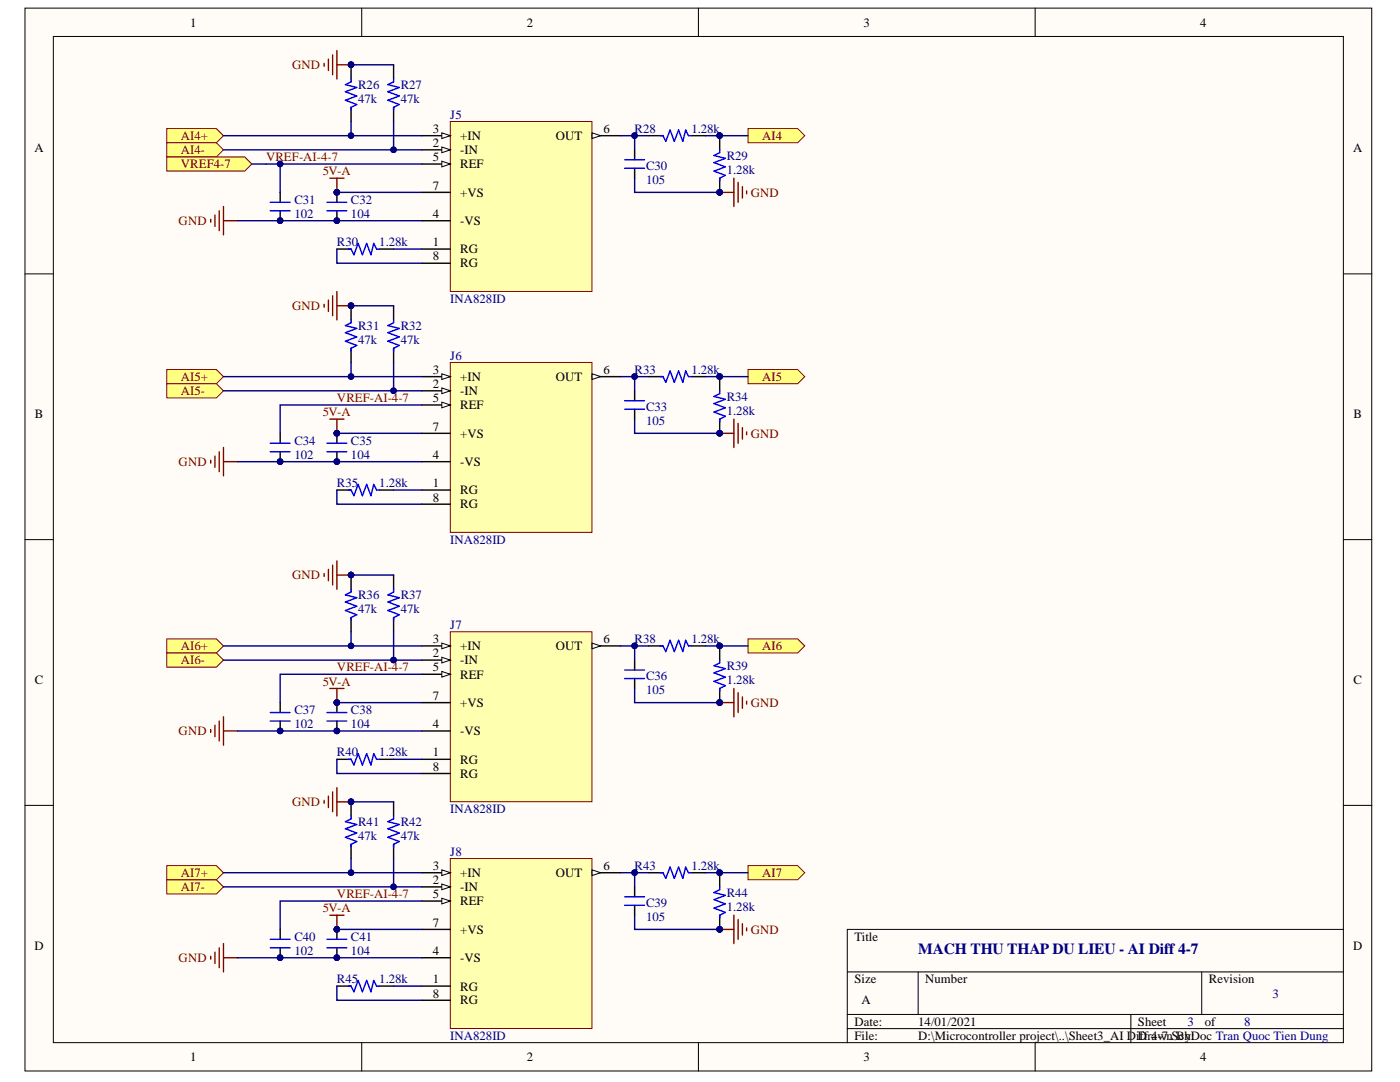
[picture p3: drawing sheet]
<svg xmlns="http://www.w3.org/2000/svg" width="279mm" height="216mm" viewBox="0 0 279 216" stroke-linecap="round" stroke-linejoin="round" font-family="sans-serif">
<defs><g id="words">
<text font-size="3.1" fill="#000080" x="183.3" y="190.4">MACH THU THAP DU LIEU - AI Diff 4-7</text>
<g font-size="2.5">
<text x="37.9" y="5.3">1</text>
<text x="105.1" y="5.3">2</text>
<text x="172.4" y="5.3">3</text>
<text x="239.5" y="5.3">4</text>
<text x="86.3" y="26.5">3</text>
<text x="86.3" y="29.3">2</text>
<text x="91.8" y="28">+IN</text>
<text x="110.9" y="28">OUT</text>
<text x="120.4" y="26.5">6</text>
<text x="6.9" y="30.4">A</text>
<text x="86.3" y="32.2">5</text>
<text x="91.8" y="30.8">-IN</text>
<text x="91.8" y="33.6">REF</text>
<text x="270" y="30.4">A</text>
<text x="86.3" y="37.8">7</text>
<text x="91.8" y="39.3">+VS</text>
<text x="86.3" y="43.5">4</text>
<text x="91.8" y="44.9">-VS</text>
<text x="86.3" y="49.1">1</text>
<text x="86.3" y="52">8</text>
<text x="91.8" y="50.5">RG</text>
<text x="91.8" y="53.4">RG</text>
<text x="86.3" y="74.6">3</text>
<text x="86.3" y="77.4">2</text>
<text x="91.8" y="76">+IN</text>
<text x="110.9" y="76">OUT</text>
<text x="120.4" y="74.6">6</text>
<text x="7" y="83.4">B</text>
<text x="86.3" y="80.3">5</text>
<text x="91.8" y="78.8">-IN</text>
<text x="91.8" y="81.7">REF</text>
<text x="270.1" y="83.4">B</text>
<text x="86.3" y="85.9">7</text>
<text x="91.8" y="87.3">+VS</text>
<text x="86.3" y="91.6">4</text>
<text x="91.8" y="93">-VS</text>
<text x="86.3" y="97.2">1</text>
<text x="86.3" y="100.1">8</text>
<text x="91.8" y="98.6">RG</text>
<text x="91.8" y="101.5">RG</text>
<text x="86.3" y="128.3">3</text>
<text x="86.3" y="131.1">2</text>
<text x="91.8" y="129.8">+IN</text>
<text x="110.9" y="129.8">OUT</text>
<text x="120.4" y="128.3">6</text>
<text x="7" y="136.5">C</text>
<text x="86.3" y="134">5</text>
<text x="91.8" y="132.6">-IN</text>
<text x="91.8" y="135.4">REF</text>
<text x="270.1" y="136.5">C</text>
<text x="86.3" y="139.6">7</text>
<text x="91.8" y="141.1">+VS</text>
<text x="86.3" y="145.3">4</text>
<text x="91.8" y="146.7">-VS</text>
<text x="86.3" y="150.9">1</text>
<text x="86.3" y="153.8">8</text>
<text x="91.8" y="152.4">RG</text>
<text x="91.8" y="155.2">RG</text>
<text x="86.3" y="173.6">3</text>
<text x="120.4" y="173.6">6</text>
<text x="86.3" y="176.4">2</text>
<text x="86.3" y="179.2">5</text>
<text x="91.8" y="175">+IN</text>
<text x="91.8" y="177.8">-IN</text>
<text x="110.9" y="175">OUT</text>
<text x="86.3" y="184.9">7</text>
<text x="91.8" y="180.7">REF</text>
<text x="6.9" y="189.5">D</text>
<text x="86.3" y="190.6">4</text>
<text x="91.8" y="186.3">+VS</text>
<text x="91.8" y="192">-VS</text>
<text x="170.5" y="187.7">Title</text>
<text x="270" y="189.5">D</text>
<text x="86.3" y="196.2">1</text>
<text x="91.8" y="197.6">RG</text>
<text x="170.5" y="196.2">Size</text>
<text x="184.7" y="196.2">Number</text>
<text x="241.3" y="196.2">Revision</text>
<text x="86.3" y="199">8</text>
<text x="91.8" y="200.4">RG</text>
<text x="171.9" y="200.4">A</text>
<text x="170.5" y="204.7">Date:</text>
<text x="170.5" y="207.5">File:</text>
<text x="183.3" y="204.7">14/01/2021</text>
<text x="183.3" y="207.5">D:\Microcontroller project\..\Sheet3_AI Diff 4-7.SchDoc Tran Quoc Tien Dung</text>
<text x="227.1" y="204.7">Sheet</text>
<text x="227.1" y="207.5">Drawn By:</text>
<text x="240.5" y="204.7">of</text>
<text x="37.9" y="211.7">1</text>
<text x="105.1" y="211.7">2</text>
<text x="172.4" y="211.7">3</text>
<text x="239.5" y="211.7">4</text>
</g>
<g font-size="2.5" fill="#800000">
<text x="58.3" y="13.8">GND</text>
<text x="36.1" y="28">AI4+</text>
<text x="152.1" y="28">AI4</text>
<text x="36.1" y="30.8">AI4-</text>
<text x="36.1" y="33.6">VREF4-7</text>
<text x="53.1" y="32.2">VREF-AI-4-7</text>
<text x="64.4" y="35">5V-A</text>
<text x="149.8" y="39.3">GND</text>
<text x="35.7" y="44.9">GND</text>
<text x="58.3" y="61.9">GND</text>
<text x="36.1" y="76">AI5+</text>
<text x="152.1" y="76">AI5</text>
<text x="36.1" y="78.8">AI5-</text>
<text x="64.4" y="83.1">5V-A</text>
<text x="67.3" y="80.3">VREF-AI-4-7</text>
<text x="149.8" y="87.3">GND</text>
<text x="35.7" y="93">GND</text>
<text x="58.3" y="115.6">GND</text>
<text x="36.1" y="129.8">AI6+</text>
<text x="152.1" y="129.8">AI6</text>
<text x="36.1" y="132.6">AI6-</text>
<text x="64.4" y="136.8">5V-A</text>
<text x="67.3" y="134">VREF-AI-4-7</text>
<text x="149.8" y="141.1">GND</text>
<text x="35.7" y="146.7">GND</text>
<text x="58.3" y="160.9">GND</text>
<text x="36.1" y="175">AI7+</text>
<text x="36.1" y="177.8">AI7-</text>
<text x="67.3" y="179.2">VREF-AI-4-7</text>
<text x="152.1" y="175">AI7</text>
<text x="64.4" y="182.1">5V-A</text>
<text x="35.7" y="192">GND</text>
<text x="149.8" y="186.3">GND</text>
</g>
<g font-size="2.5" fill="#000080">
<text x="71.5" y="17.7">R26</text>
<text x="80" y="17.7">R27</text>
<text x="71.5" y="20.6">47k</text>
<text x="80" y="20.6">47k</text>
<text x="89.9" y="23.7">J5</text>
<text x="126.7" y="26.5">R28</text>
<text x="138" y="26.5">1.28k</text>
<text x="128.9" y="33.9">C30</text>
<text x="145" y="31.9">R29</text>
<text x="145" y="34.7">1.28k</text>
<text x="58.8" y="40.7">C31</text>
<text x="70" y="40.7">C32</text>
<text x="128.9" y="36.7">105</text>
<text x="58.8" y="43.5">102</text>
<text x="70" y="43.5">104</text>
<text x="67.3" y="49.1">R30</text>
<text x="75.7" y="49.1">1.28k</text>
<text x="71.5" y="65.8">R31</text>
<text x="80" y="65.8">R32</text>
<text x="89.9" y="60.5">INA828ID</text>
<text x="71.5" y="68.7">47k</text>
<text x="80" y="68.7">47k</text>
<text x="89.9" y="71.8">J6</text>
<text x="126.7" y="74.6">R33</text>
<text x="138" y="74.6">1.28k</text>
<text x="128.9" y="82">C33</text>
<text x="145" y="80">R34</text>
<text x="145" y="82.8">1.28k</text>
<text x="58.8" y="88.8">C34</text>
<text x="70" y="88.8">C35</text>
<text x="128.9" y="84.8">105</text>
<text x="58.8" y="91.6">102</text>
<text x="70" y="91.6">104</text>
<text x="67.3" y="97.2">R35</text>
<text x="75.7" y="97.2">1.28k</text>
<text x="89.9" y="108.6">INA828ID</text>
<text x="71.5" y="119.6">R36</text>
<text x="80" y="119.6">R37</text>
<text x="71.5" y="122.4">47k</text>
<text x="80" y="122.4">47k</text>
<text x="89.9" y="125.5">J7</text>
<text x="126.7" y="128.3">R38</text>
<text x="138" y="128.3">1.28k</text>
<text x="128.9" y="135.7">C36</text>
<text x="145" y="133.7">R39</text>
<text x="145" y="136.5">1.28k</text>
<text x="58.8" y="142.5">C37</text>
<text x="70" y="142.5">C38</text>
<text x="128.9" y="138.5">105</text>
<text x="58.8" y="145.3">102</text>
<text x="70" y="145.3">104</text>
<text x="67.3" y="150.9">R40</text>
<text x="75.7" y="150.9">1.28k</text>
<text x="71.5" y="164.8">R41</text>
<text x="71.5" y="167.7">47k</text>
<text x="80" y="164.8">R42</text>
<text x="80" y="167.7">47k</text>
<text x="89.9" y="162.3">INA828ID</text>
<text x="89.9" y="170.7">J8</text>
<text x="126.7" y="173.6">R43</text>
<text x="138" y="173.6">1.28k</text>
<text x="145" y="178.9">R44</text>
<text x="128.9" y="180.9">C39</text>
<text x="128.9" y="183.8">105</text>
<text x="145" y="181.8">1.28k</text>
<text x="58.8" y="187.7">C40</text>
<text x="58.8" y="190.6">102</text>
<text x="70" y="187.7">C41</text>
<text x="70" y="190.6">104</text>
<text x="67.3" y="196.2">R45</text>
<text x="75.7" y="196.2">1.28k</text>
<text x="254" y="199">3</text>
<text x="89.9" y="207.5">INA828ID</text>
<text x="237" y="204.7">3</text>
<text x="248.3" y="204.7">8</text>
</g>
</g></defs>
<g fill="#fffcf8" stroke="#000" stroke-width=".2">
<path d="M5 1.6h268.8v212.1h-268.8z"/>
<path d="M10.6 7.3h257.5v200.7h-257.5z"/>
</g>
<g fill="none" stroke="#000" stroke-width=".2">
<path d="M72.2 1.6v5.7M139.4 1.6v5.7M206.6 1.6v5.7M5 54.6h5.6M268.1 54.6h5.7M5 107.7h5.6M268.1 107.7h5.7M5 160.7h5.6M268.1 160.7h5.7M169.1 193.9h99M183.2 193.9v8.5M239.8 193.9v8.5"/>
<path d="M268.1 185.5h-99v22.6M72.2 208.1v5.6M139.4 208.1v5.6M169.1 202.4h99M169.1 205.2h99M206.6 208.1v5.6M225.7 202.4v5.7"/>
</g>
<g fill="#ffff80" stroke="#800000" stroke-width=".2">
<path d="M33.3 127.5h9.9l1.4 1.4-1.4 1.4h-9.9z" fill-rule="evenodd"/>
<path d="M33.3 130.3h9.9l1.4 1.4-1.4 1.4h-9.9z" fill-rule="evenodd"/>
<path d="M149.3 127.5h9.9l1.4 1.4-1.4 1.4h-9.9z" fill-rule="evenodd"/>
<path d="M33.3 172.7h9.9l1.4 1.4-1.4 1.5h-9.9z" fill-rule="evenodd"/>
<path d="M33.3 175.6h9.9l1.4 1.4-1.4 1.4h-9.9z" fill-rule="evenodd"/>
<path d="M149.3 172.7h9.9l1.4 1.4-1.4 1.5h-9.9z" fill-rule="evenodd"/>
<path d="M33.3 25.7h9.9l1.4 1.4-1.4 1.4h-9.9z" fill-rule="evenodd"/>
<path d="M33.3 28.5h9.9l1.4 1.4-1.4 1.4h-9.9z" fill-rule="evenodd"/>
<path d="M33.3 31.3h15.5l1.5 1.4-1.5 1.4h-15.5z" fill-rule="evenodd"/>
<path d="M149.3 25.7h9.9l1.4 1.4-1.4 1.4h-9.9z" fill-rule="evenodd"/>
<path d="M33.3 73.7h9.9l1.4 1.5-1.4 1.4h-9.9z" fill-rule="evenodd"/>
<path d="M33.3 76.6h9.9l1.4 1.4-1.4 1.4h-9.9z" fill-rule="evenodd"/>
<path d="M149.3 73.7h9.9l1.4 1.5-1.4 1.4h-9.9z" fill-rule="evenodd"/>
</g>
<g fill="none" stroke="#000" stroke-width=".28">
<path d="M70.1 12.9v2.9M78.6 12.9v2.9M67.2 38.4v2M70.1 21.4v2.8M78.6 21.4v2.8M126.7 29.9v2M126.7 33.6v2M129.5 27.1h2.8M138 27.1h2.8M143.6 27.1v2.8M143.6 35.6v2.8M67.2 42.1v1.9"/>
<path d="M67.2 49.7h2.9M75.7 49.7h2.9M70.1 61v2.8M70.1 69.5v2.8M78.6 61v2.8M78.6 69.5v2.8M126.7 78v2M129.5 75.2h2.8M138 75.2h2.8M143.6 75.2v2.8M67.2 86.5v1.9M67.2 90.1v2"/>
<path d="M67.2 97.8h2.9M75.7 97.8h2.9M126.7 81.7v1.9M143.6 83.6v2.9M70.1 114.7v2.9M78.6 114.7v2.9M70.1 123.2v2.9M78.6 123.2v2.9M126.7 131.7v2M126.7 135.4v2M129.5 128.9h2.8M138 128.9h2.8"/>
<path d="M143.6 128.9v2.8M143.6 137.4v2.8M67.2 140.2v2M67.2 143.9v2M67.2 151.5h2.9M70.1 160v2.8M75.7 151.5h2.9M78.6 160v2.8M70.1 168.5v2.8M78.6 168.5v2.8M126.7 177v1.9M129.5 174.1h2.8"/>
<path d="M138 174.1h2.8M143.6 174.1v2.9M67.2 185.5v1.9M67.2 189.1v2M67.2 196.8h2.9M75.7 196.8h2.9M126.7 180.6v2M143.6 182.6v2.9"/>
</g>
<g fill="none" stroke="#00f" stroke-width=".28">
<path d="M70.1 15.8v.5l-1.2 .6 2.3 .6-2.3 .8 2.3 .9-2.3 .8 2.3 .9-1.1 .5v.6M78.6 15.8v.5l-1.2 .6 2.3 .6-2.3 .8 2.3 .9-2.3 .8 2.3 .9-1.1 .5v.6M124.7 33.6h3.9M124.7 31.9h3.9M131.7 27.1h.6l.6 1.1 .8-2.3 .9 2.3 .8-2.3 .9 2.3 .5-2.3 .6 1.2h.6M143.6 29.9v.6l-1.1 .5 2.3 .6-2.3 .8 2.3 .9-2.3 .8 2.3 .9-1.2 .6v.5M65.3 40.4h3.9M65.3 42.1h3.9M69.5 49.7h.6l.5 1.1 .9-2.2 .8 2.2 .9-2.2 .8 2.2 .6-2.2 .6 1.1h.5M70.1 63.8v.6l-1.2 .6 2.3 .5-2.3 .9 2.3 .8-2.3 .9 2.3 .8-1.1 .6v.6M78.6 63.8v.6l-1.2 .6 2.3 .5-2.3 .9 2.3 .8-2.3 .9 2.3 .8-1.1 .6v.6M124.7 80h3.9"/>
<path d="M131.7 75.2h.6l.6 1.1 .8-2.3 .9 2.3 .8-2.3 .9 2.3 .5-2.3 .6 1.2h.6M143.6 78v.5l-1.1 .6 2.3 .6-2.3 .8 2.3 .9-2.3 .8 2.3 .9-1.2 .5v.6M65.3 88.4h3.9M65.3 90.1h3.9M69.5 97.8h.6l.5 1.1 .9-2.3 .8 2.3 .9-2.3 .8 2.3 .6-2.3 .6 1.2h.5M124.7 81.7h3.9M70.1 117.6v.5l-1.2 .6 2.3 .6-2.3 .8 2.3 .9-2.3 .8 2.3 .9-1.1 .5v.6M78.6 117.6v.5l-1.2 .6 2.3 .6-2.3 .8 2.3 .9-2.3 .8 2.3 .9-1.1 .5v.6M124.7 135.4h3.9M124.7 133.7h3.9M131.7 128.9h.6l.6 1.1 .8-2.2 .9 2.2 .8-2.2 .9 2.2 .5-2.2 .6 1.1h.6M143.6 131.7v.6l-1.1 .5 2.3 .6-2.3 .9 2.3 .8-2.3 .9 2.3 .8-1.2 .6v.5"/>
<path d="M65.3 142.2h3.9M65.3 143.9h3.9M69.5 151.5h.6l.5 1.1 .9-2.2 .8 2.2 .9-2.2 .8 2.2 .6-2.2 .6 1.1h.5M70.1 162.8v.6l-1.2 .6 2.3 .5-2.3 .9 2.3 .8-2.3 .9 2.3 .8-1.1 .6v.5M78.6 162.8v.6l-1.2 .6 2.3 .5-2.3 .9 2.3 .8-2.3 .9 2.3 .8-1.1 .6v.5M124.7 178.9h3.9M131.7 174.1h.6l.6 1.2 .8-2.3 .9 2.3 .8-2.3 .9 2.3 .5-2.3 .6 1.1h.6M143.6 177v.5l-1.1 .6 2.3 .6-2.3 .8 2.3 .9-2.3 .8 2.3 .9-1.2 .5v.6M65.3 187.4h3.9M65.3 189.1h3.9M69.5 196.8h.6l.5 1.1 .9-2.3 .8 2.3 .9-2.3 .8 2.3 .6-2.3 .6 1.2h.5M124.7 180.6h3.9"/>
</g>
<g fill="#000080" stroke="#000080" stroke-width=".2">
<circle cx="143.6" cy="27.1" r=".55"/>
<circle cx="143.6" cy="38.4" r=".55"/>
<circle cx="67.2" cy="38.4" r=".55"/>
<circle cx="67.2" cy="44" r=".55"/>
<circle cx="70" cy="12.9" r=".55"/>
<circle cx="143.6" cy="75.1" r=".55"/>
<circle cx="143.6" cy="86.5" r=".55"/>
<circle cx="67.2" cy="86.5" r=".55"/>
<circle cx="67.2" cy="92.1" r=".55"/>
<circle cx="70" cy="61" r=".55"/>
<circle cx="143.6" cy="128.9" r=".55"/>
<circle cx="143.6" cy="140.2" r=".55"/>
<circle cx="67.2" cy="140.2" r=".55"/>
<circle cx="67.2" cy="145.8" r=".55"/>
<circle cx="70" cy="114.7" r=".55"/>
<circle cx="143.6" cy="174.1" r=".55"/>
<circle cx="143.6" cy="185.4" r=".55"/>
<circle cx="67.2" cy="185.4" r=".55"/>
<circle cx="67.2" cy="191.1" r=".55"/>
<circle cx="70" cy="160" r=".55"/>
</g>
<g fill="none" stroke="#800000" stroke-width=".28">
<path d="M64.7 12.6v.6M65.5 11.8v2.3M66.4 11v3.9M67.2 10.1v5.7M67.2 12.9h2.9M65.8 35.6h2.8M67.2 35.6v2.8M42.1 43.8v.5M42.9 42.9v2.3M43.7 42.1v3.9M44.6 41.2v5.7M44.6 44h2.8"/>
<path d="M65.5 59.9v2.2M66.4 59v4M67.2 58.2v5.6M64.7 60.7v.6M67.2 61h2.9M42.1 91.8v.6M42.9 91v2.3M43.7 90.1v4M44.6 89.3v5.6M44.6 92.1h2.8M65.8 83.6h2.8M67.2 83.6v2.9"/>
<path d="M64.7 114.5v.5M65.5 113.6v2.3M66.4 112.8v3.9M67.2 111.9v5.7M67.2 114.7h2.9M65.8 137.4h2.8M67.2 137.4v2.8M42.1 145.6v.5M42.9 144.7v2.3M43.7 143.9v3.9M44.6 143v5.7M44.6 145.9h2.8"/>
<path d="M64.7 159.7v.6M65.5 158.9v2.2M66.4 158v4M67.2 157.2v5.6M67.2 160h2.9M42.1 190.8v.6M42.9 190v2.2M43.7 189.1v4M44.6 188.3v5.6M44.6 191.1h2.8M65.8 182.6h2.8M67.2 182.6v2.9"/>
</g>
<path d="M89.9 24.2h28.2v34h-28.2z" fill="#ffffb0" stroke="#800000" stroke-width=".2"/>
<path d="M84.2 27.1h5.7" fill="none" stroke="#000" stroke-width=".28"/>
<path d="M88.2 26.5l1.7 .6-1.7 .5z" fill="#fffcf8"/>
<path d="M88.2 26.5l1.7 .6-1.7 .5z" fill="none" stroke="#000" stroke-width=".2"/>
<path d="M118.2 27.1h5.6" fill="none" stroke="#000" stroke-width=".28"/>
<path d="M118.2 26.5l1.7 .6-1.7 .5z" fill="#fffcf8"/>
<path d="M118.2 26.5l1.7 .6-1.7 .5z" fill="none" stroke="#000" stroke-width=".2"/>
<path d="M84.2 29.9h5.7" fill="none" stroke="#000" stroke-width=".28"/>
<path d="M88.2 29.3l1.7 .6-1.7 .6z" fill="#fffcf8"/>
<path d="M88.2 29.3l1.7 .6-1.7 .6z" fill="none" stroke="#000" stroke-width=".2"/>
<path d="M84.2 32.7h5.7" fill="none" stroke="#000" stroke-width=".28"/>
<path d="M88.2 32.2l1.7 .5-1.7 .6z" fill="#fffcf8"/>
<path d="M88.2 32.2l1.7 .5-1.7 .6z" fill="none" stroke="#000" stroke-width=".2"/>
<path d="M84.2 38.4h5.7M84.2 44h5.7M84.2 49.7h5.7M84.2 52.5h5.7" fill="none" stroke="#000" stroke-width=".28"/>
<path d="M89.9 72.3h28.2v33.9h-28.2z" fill="#ffffb0" stroke="#800000" stroke-width=".2"/>
<path d="M84.2 75.2h5.7" fill="none" stroke="#000" stroke-width=".28"/>
<path d="M88.2 74.6l1.7 .6-1.7 .5z" fill="#fffcf8"/>
<path d="M88.2 74.6l1.7 .6-1.7 .5z" fill="none" stroke="#000" stroke-width=".2"/>
<path d="M118.2 75.2h5.6" fill="none" stroke="#000" stroke-width=".28"/>
<path d="M118.2 74.6l1.7 .6-1.7 .5z" fill="#fffcf8"/>
<path d="M118.2 74.6l1.7 .6-1.7 .5z" fill="none" stroke="#000" stroke-width=".2"/>
<path d="M84.2 78h5.7" fill="none" stroke="#000" stroke-width=".28"/>
<path d="M88.2 77.4l1.7 .6-1.7 .5z" fill="#fffcf8"/>
<path d="M88.2 77.4l1.7 .6-1.7 .5z" fill="none" stroke="#000" stroke-width=".2"/>
<path d="M84.2 80.8h5.7" fill="none" stroke="#000" stroke-width=".28"/>
<path d="M88.2 80.2l1.7 .6-1.7 .6z" fill="#fffcf8"/>
<path d="M88.2 80.2l1.7 .6-1.7 .6z" fill="none" stroke="#000" stroke-width=".2"/>
<path d="M84.2 86.5h5.7M84.2 92.1h5.7M84.2 97.8h5.7M84.2 100.6h5.7" fill="none" stroke="#000" stroke-width=".28"/>
<path d="M89.9 126.1h28.2v33.9h-28.2z" fill="#ffffb0" stroke="#800000" stroke-width=".2"/>
<path d="M84.2 128.9h5.7" fill="none" stroke="#000" stroke-width=".28"/>
<path d="M88.2 128.3l1.7 .6-1.7 .6z" fill="#fffcf8"/>
<path d="M88.2 128.3l1.7 .6-1.7 .6z" fill="none" stroke="#000" stroke-width=".2"/>
<path d="M118.2 128.9h5.6" fill="none" stroke="#000" stroke-width=".28"/>
<path d="M118.2 128.3l1.7 .6-1.7 .6z" fill="#fffcf8"/>
<path d="M118.2 128.3l1.7 .6-1.7 .6z" fill="none" stroke="#000" stroke-width=".2"/>
<path d="M84.2 131.7h5.7" fill="none" stroke="#000" stroke-width=".28"/>
<path d="M88.2 131.2l1.7 .5-1.7 .6z" fill="#fffcf8"/>
<path d="M88.2 131.2l1.7 .5-1.7 .6z" fill="none" stroke="#000" stroke-width=".2"/>
<path d="M84.2 134.5h5.7" fill="none" stroke="#000" stroke-width=".28"/>
<path d="M88.2 134l1.7 .5-1.7 .6z" fill="#fffcf8"/>
<path d="M88.2 134l1.7 .5-1.7 .6z" fill="none" stroke="#000" stroke-width=".2"/>
<path d="M84.2 140.2h5.7M84.2 145.9h5.7M84.2 151.5h5.7M84.2 154.3h5.7" fill="none" stroke="#000" stroke-width=".28"/>
<path d="M89.9 171.3h28.2v33.9h-28.2z" fill="#ffffb0" stroke="#800000" stroke-width=".2"/>
<path d="M84.2 174.1h5.7" fill="none" stroke="#000" stroke-width=".28"/>
<path d="M88.2 173.6l1.7 .5-1.7 .6z" fill="#fffcf8"/>
<path d="M88.2 173.6l1.7 .5-1.7 .6z" fill="none" stroke="#000" stroke-width=".2"/>
<path d="M118.2 174.1h5.6" fill="none" stroke="#000" stroke-width=".28"/>
<path d="M118.2 173.6l1.7 .5-1.7 .6z" fill="#fffcf8"/>
<path d="M118.2 173.6l1.7 .5-1.7 .6z" fill="none" stroke="#000" stroke-width=".2"/>
<path d="M84.2 177h5.7" fill="none" stroke="#000" stroke-width=".28"/>
<path d="M88.2 176.4l1.7 .6-1.7 .5z" fill="#fffcf8"/>
<path d="M88.2 176.4l1.7 .6-1.7 .5z" fill="none" stroke="#000" stroke-width=".2"/>
<path d="M84.2 179.8h5.7" fill="none" stroke="#000" stroke-width=".28"/>
<path d="M88.2 179.2l1.7 .6-1.7 .6z" fill="#fffcf8"/>
<path d="M88.2 179.2l1.7 .6-1.7 .6z" fill="none" stroke="#000" stroke-width=".2"/>
<path d="M55.9 38.4v2M55.9 42.1v1.9M55.9 86.5v1.9M55.9 90.1v2M55.9 140.2v2M55.9 143.9v2M55.9 185.5v1.9M55.9 189.1v2M84.2 185.5h5.7M84.2 191.1h5.7M84.2 196.8h5.7M84.2 199.6h5.7" fill="none" stroke="#000" stroke-width=".28"/>
<g fill="none" stroke="#800000" stroke-width=".28">
<path d="M143.6 38.4h2.9M146.5 35.6v5.6M147.3 36.4v4M148.2 37.3v2.2M149 38.1v.6M143.6 86.5h2.9M146.5 83.6v5.7M147.3 84.5v3.9M148.2 85.3v2.3M149 86.2v.5M146.5 137.4v5.6M147.3 138.2v4"/>
<path d="M148.2 139.1v2.2M149 139.9v.6M143.6 140.2h2.9M143.6 185.5h2.9M146.5 182.6v5.7M147.3 183.5v3.9M148.2 184.3v2.3M149 185.2v.5"/>
</g>
<g fill="#000080" stroke="#000080" stroke-width=".2">
<circle cx="143.6" cy="38.4" r=".55"/>
<circle cx="143.6" cy="86.5" r=".55"/>
<circle cx="143.6" cy="140.2" r=".55"/>
<circle cx="143.6" cy="185.4" r=".55"/>
<circle cx="70" cy="12.9" r=".55"/>
<circle cx="143.6" cy="27.1" r=".55"/>
<circle cx="126.6" cy="27.1" r=".55"/>
<circle cx="70" cy="27.1" r=".55"/>
<circle cx="78.5" cy="29.9" r=".55"/>
<circle cx="67.2" cy="44" r=".55"/>
<circle cx="55.9" cy="44" r=".55"/>
<circle cx="70" cy="61" r=".55"/>
<circle cx="143.6" cy="75.1" r=".55"/>
<circle cx="126.6" cy="75.1" r=".55"/>
<circle cx="70" cy="75.1" r=".55"/>
<circle cx="78.5" cy="78" r=".55"/>
<circle cx="67.2" cy="92.1" r=".55"/>
<circle cx="55.9" cy="92.1" r=".55"/>
<circle cx="70" cy="114.7" r=".55"/>
<circle cx="143.6" cy="128.9" r=".55"/>
<circle cx="126.6" cy="128.9" r=".55"/>
<circle cx="70" cy="128.9" r=".55"/>
<circle cx="78.5" cy="131.7" r=".55"/>
<circle cx="67.2" cy="145.8" r=".55"/>
<circle cx="55.9" cy="145.8" r=".55"/>
<circle cx="70" cy="160" r=".55"/>
<circle cx="143.6" cy="174.1" r=".55"/>
<circle cx="126.6" cy="174.1" r=".55"/>
<circle cx="70" cy="174.1" r=".55"/>
<circle cx="78.5" cy="177" r=".55"/>
<circle cx="67.2" cy="191.1" r=".55"/>
<circle cx="55.9" cy="191.1" r=".55"/>
<circle cx="67.2" cy="38.4" r=".55"/>
<circle cx="67.2" cy="86.5" r=".55"/>
<circle cx="67.2" cy="140.2" r=".55"/>
<circle cx="67.2" cy="185.4" r=".55"/>
<circle cx="55.9" cy="32.7" r=".55"/>
</g>
<g fill="none" stroke="#000080" stroke-width=".28">
<path d="M70.1 12.9h8.5M44.6 27.1h25.5M44.6 29.9h34M50.3 32.7h5.6v5.7M55.9 32.7h28.3M67.2 38.4h17M70.1 24.2v2.9h14.1M78.6 24.2v5.7h5.6M123.8 27.1h5.7M126.7 35.6v2.8h16.9M126.7 27.1v2.8M140.8 27.1h8.5"/>
<path d="M47.4 44h36.8M67.2 49.7v2.8h17M78.6 49.7h5.6M44.6 75.2h25.5M44.6 78h34M70.1 72.3v2.9h14.1M70.1 61h8.5M78.6 72.3v5.7h5.6M123.8 75.2h5.7M126.7 75.2v2.8M140.8 75.2h8.5M47.4 92.1h36.8"/>
<path d="M67.2 97.8v2.8h17M67.2 86.5h17M78.6 97.8h5.6M84.2 80.8h-28.3v5.7M126.7 83.6v2.9h16.9M70.1 114.7h8.5M44.6 128.9h25.5M44.6 131.7h34M70.1 126.1v2.8h14.1M78.6 126.1v5.6h5.6M84.2 134.5h-28.3v5.7M123.8 128.9h5.7"/>
<path d="M126.7 137.4v2.8h16.9M126.7 128.9v2.8M140.8 128.9h8.5M47.4 145.9h36.8M67.2 151.5v2.8h17M67.2 140.2h17M70.1 160h8.5M78.6 151.5h5.6M44.6 174.1h25.5M44.6 177h34M70.1 171.3v2.8h14.1M78.6 171.3v5.7h5.6"/>
<path d="M84.2 179.8h-28.3v5.7M123.8 174.1h5.7M126.7 174.1v2.9M140.8 174.1h8.5M47.4 191.1h36.8M67.2 196.8v2.8h17M67.2 185.5h17M78.6 196.8h5.6M126.7 182.6v2.9h16.9"/>
</g>
<path d="M53.9 40.4h4M53.9 42.1h4M53.9 88.4h4M53.9 90.1h4M53.9 142.2h4M53.9 143.9h4M53.9 187.4h4M53.9 189.1h4" fill="none" stroke="#00f" stroke-width=".28"/>
<use href="#words"/>
</svg>
